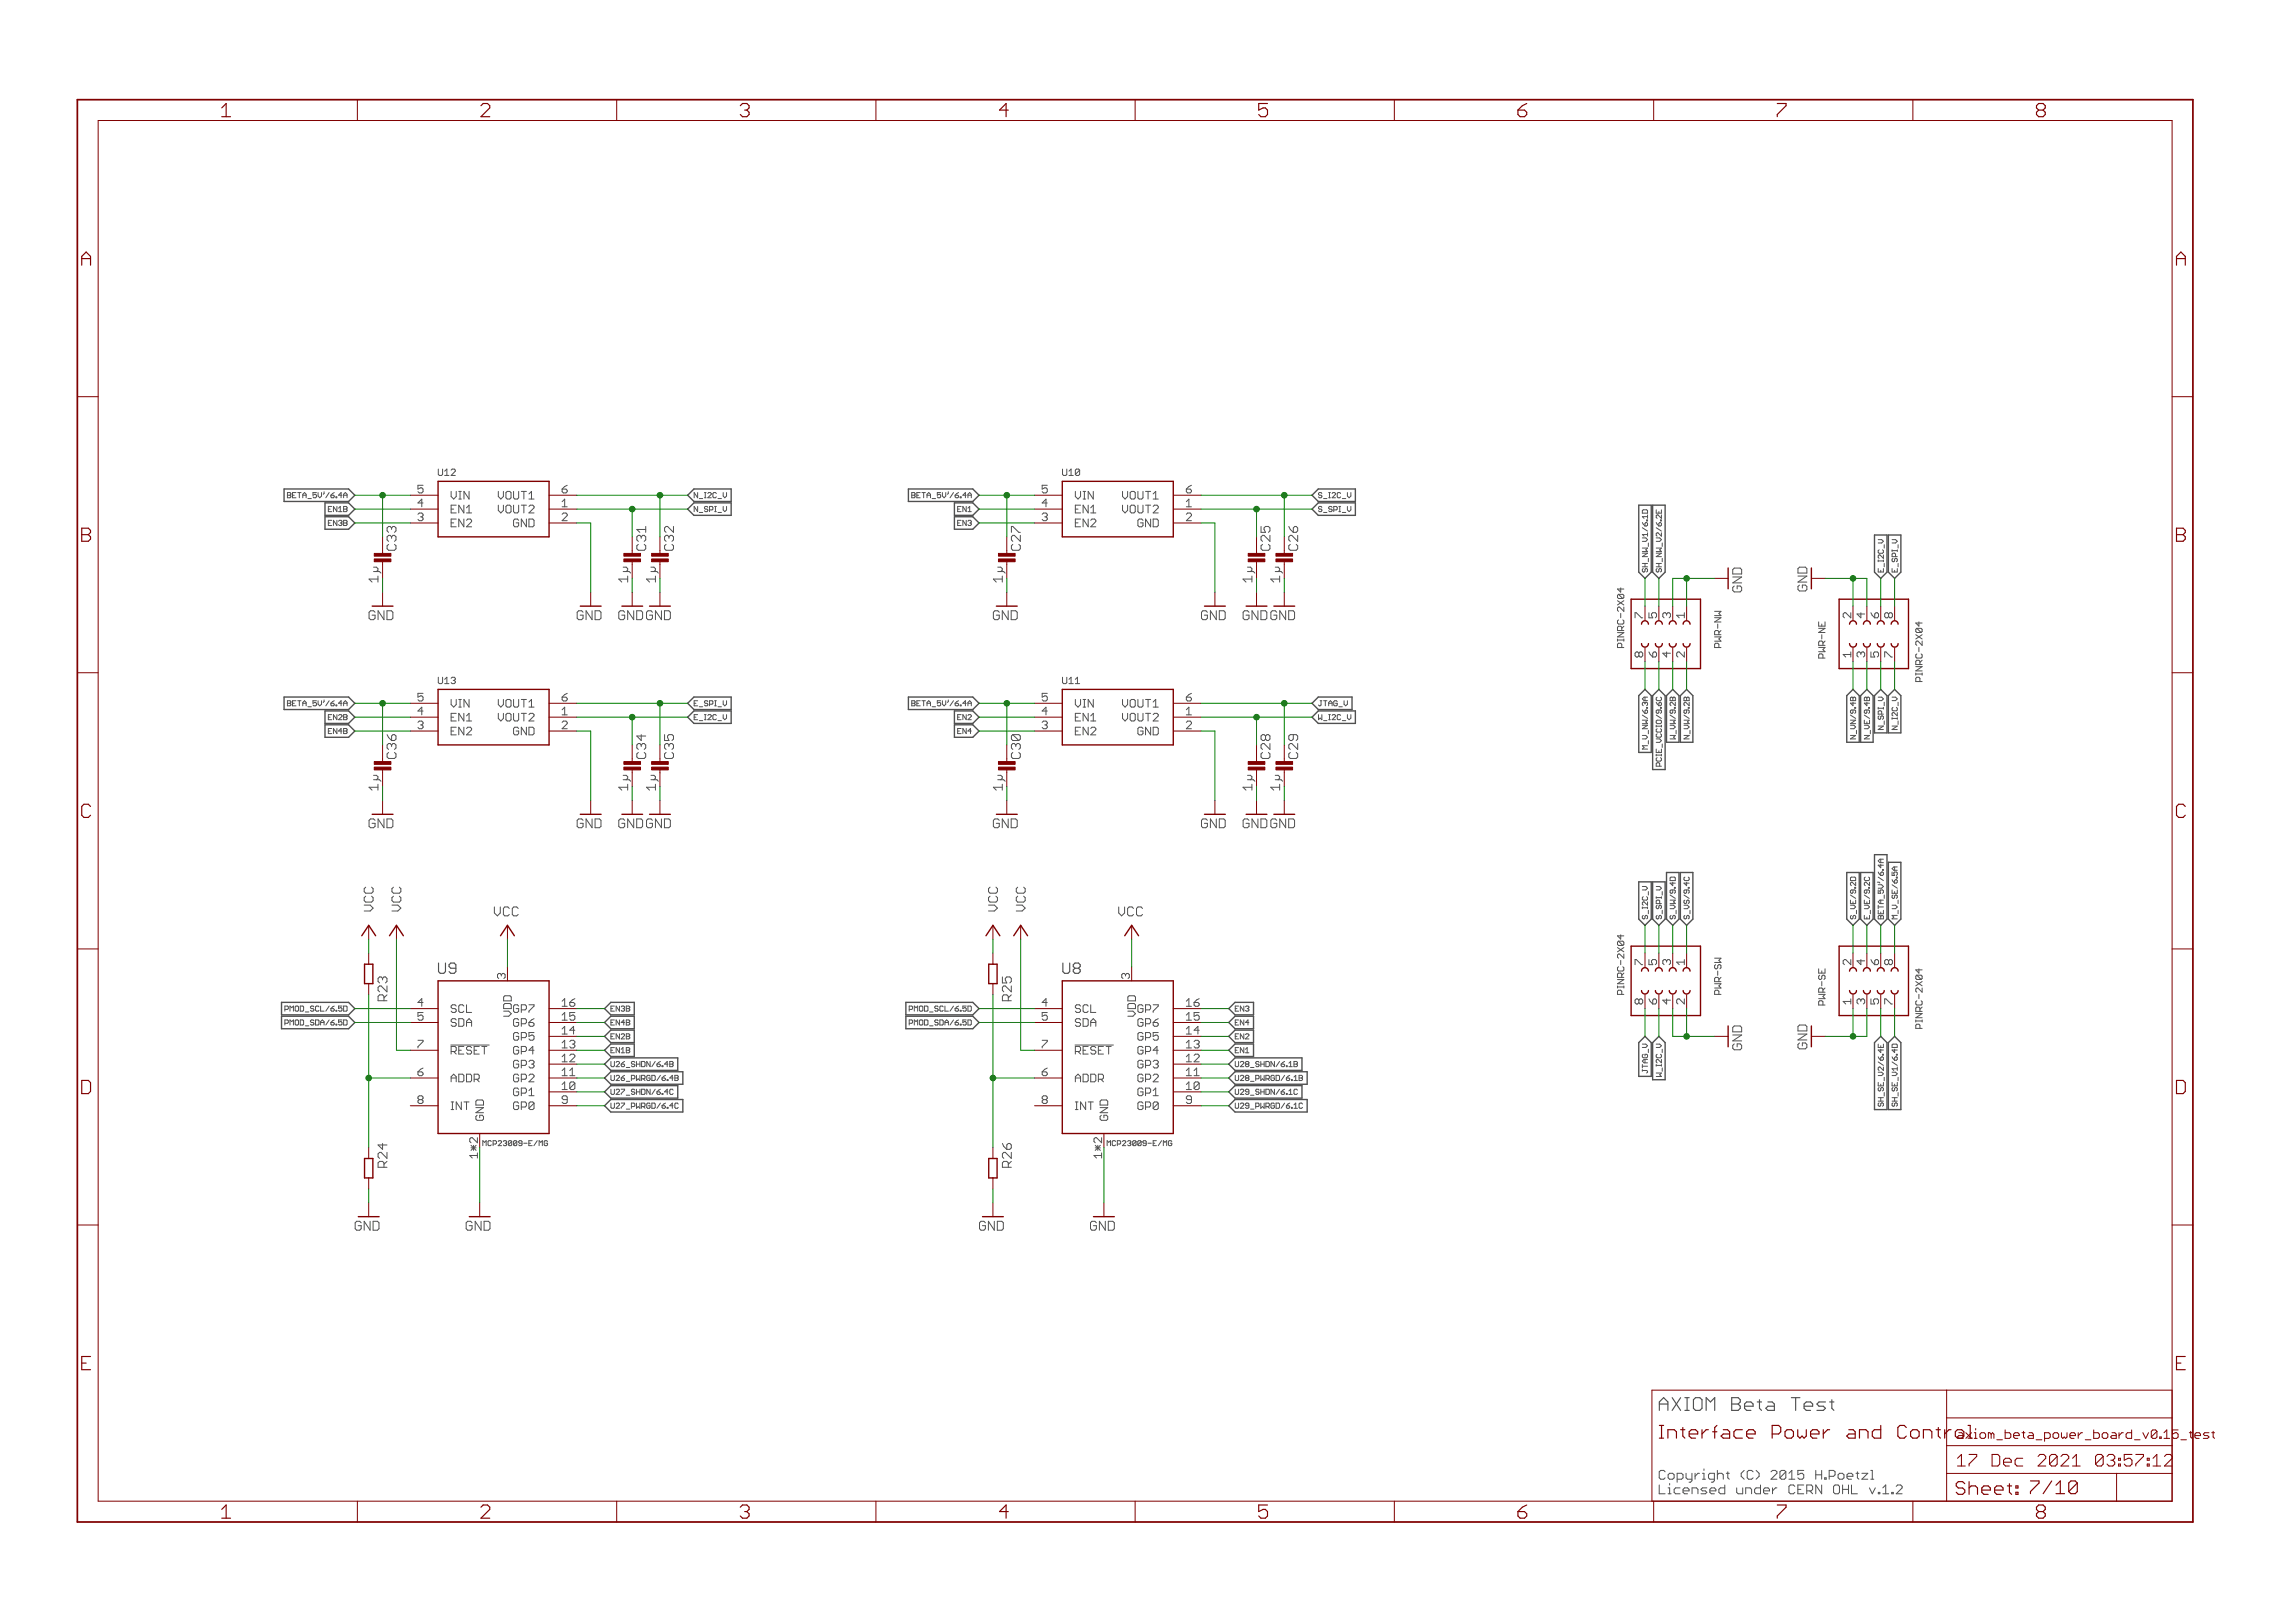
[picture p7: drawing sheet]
<svg xmlns="http://www.w3.org/2000/svg" width="420mm" height="297mm" viewBox="0 0 420 297" stroke-linecap="round" stroke-linejoin="round" font-family="sans-serif">
<defs><g id="words">
<g font-size="3.7" fill="#800000">
<text x="42" y="21.4">1</text>
<text x="89.5" y="21.4">2</text>
<text x="137" y="21.4">3</text>
<text x="184.4" y="21.4">4</text>
<text x="231.9" y="21.4">5</text>
<text x="279.3" y="21.4">6</text>
<text x="326.8" y="21.4">7</text>
<text x="374.3" y="21.4">8</text>
<text x="16.3" y="48.6">A</text>
<text x="399.8" y="48.6">A</text>
<text x="16.3" y="99.2">B</text>
<text x="399.8" y="99.2">B</text>
<text x="16.3" y="149.7">C</text>
<text x="399.8" y="149.7">C</text>
<text x="16.1" y="200.2">D</text>
<text x="399.6" y="200.2">D</text>
<text x="42" y="277.9">1</text>
<text x="89.5" y="277.9">2</text>
<text x="137" y="277.9">3</text>
<text x="184.4" y="277.9">4</text>
<text x="231.9" y="277.9">5</text>
<text x="279.3" y="277.9">6</text>
<text x="326.8" y="277.9">7</text>
<text x="374.3" y="277.9">8</text>
</g>
<text font-size="3.6" fill="#505050" x="305.2" y="258.2">AXIOM Beta Test</text>
<g font-size="3.6" fill="#800000">
<text x="305.2" y="263.3">Interface Power and Control</text>
<text x="359.5" y="273.6">Sheet: 7/10</text>
</g>
<g font-size="3.2" fill="#800000">
<text x="359.8" y="268.4">17 Dec 2021</text>
<text x="381.4" y="268.4">03:57:13</text>
</g>
<g font-size="2.9" fill="#505050">
<text x="81.7" y="178.2">U9</text>
<text x="196" y="178.2">U8</text>
</g>
<g font-size="2.5" fill="#505050">
<text x="74.1" y="100.8" transform="rotate(-90 74.1 100.8)">C33</text>
<text x="119.8" y="100.8" transform="rotate(-90 119.8 100.8)">C31</text>
<text x="124.9" y="100.8" transform="rotate(-90 124.9 100.8)">C32</text>
<text x="188.4" y="100.8" transform="rotate(-90 188.4 100.8)">C27</text>
<text x="234.1" y="100.8" transform="rotate(-90 234.1 100.8)">C25</text>
<text x="239.2" y="100.8" transform="rotate(-90 239.2 100.8)">C26</text>
<text x="332.4" y="105.3" transform="rotate(-90 332.4 105.3)">D</text>
<text x="69" y="113.5">GND</text>
<text x="107.1" y="113.5">GND</text>
<text x="183.3" y="113.5">GND</text>
<text x="221.4" y="113.5">GND</text>
<text x="320.4" y="108.4" transform="rotate(-90 320.4 108.4)">GND</text>
<text x="332.4" y="109" transform="rotate(-90 332.4 109)">GN</text>
<text x="74.1" y="138.9" transform="rotate(-90 74.1 138.9)">C36</text>
<text x="119.8" y="138.9" transform="rotate(-90 119.8 138.9)">C34</text>
<text x="124.9" y="138.9" transform="rotate(-90 124.9 138.9)">C35</text>
<text x="188.4" y="138.9" transform="rotate(-90 188.4 138.9)">C30</text>
<text x="234.1" y="138.9" transform="rotate(-90 234.1 138.9)">C28</text>
<text x="239.2" y="138.9" transform="rotate(-90 239.2 138.9)">C29</text>
<text x="69" y="151.6">GND</text>
<text x="107.1" y="151.6">GND</text>
<text x="183.3" y="151.6">GND</text>
<text x="221.4" y="151.6">GND</text>
<text x="69.9" y="166.8" transform="rotate(-90 69.9 166.8)">VCC</text>
<text x="75" y="166.8" transform="rotate(-90 75 166.8)">VCC</text>
<text x="91.8" y="167.7">VCC</text>
<text x="184.2" y="166.8" transform="rotate(-90 184.2 166.8)">VCC</text>
<text x="189.3" y="166.8" transform="rotate(-90 189.3 166.8)">VCC</text>
<text x="206.1" y="167.7">VCC</text>
<text x="72.4" y="183.2" transform="rotate(-90 72.4 183.2)">R23</text>
<text x="186.7" y="183.2" transform="rotate(-90 186.7 183.2)">R25</text>
<text x="332.4" y="189.1" transform="rotate(-90 332.4 189.1)">D</text>
<text x="320.4" y="192.2" transform="rotate(-90 320.4 192.2)">GND</text>
<text x="332.4" y="192.8" transform="rotate(-90 332.4 192.8)">GN</text>
<text x="72.4" y="213.7" transform="rotate(-90 72.4 213.7)">R24</text>
<text x="186.7" y="213.7" transform="rotate(-90 186.7 213.7)">R26</text>
<text x="66.5" y="225.2">GND</text>
<text x="86.8" y="225.2">GND</text>
<text x="180.7" y="225.2">GND</text>
<text x="201.1" y="225.2">GND</text>
<text x="305.2" y="270.8">Copyright (C) 2015 H.Poetzl</text>
<text x="305.2" y="273.5">Licensed under CERN OHL v.1.2</text>
</g>
<g font-size="2.5" fill="#800000">
<text x="70.8" y="106.5" transform="rotate(-90 70.8 106.5)">1µ</text>
<text x="116.5" y="106.5" transform="rotate(-90 116.5 106.5)">1µ</text>
<text x="121.6" y="106.5" transform="rotate(-90 121.6 106.5)">1µ</text>
<text x="185.1" y="106.5" transform="rotate(-90 185.1 106.5)">1µ</text>
<text x="230.8" y="106.5" transform="rotate(-90 230.8 106.5)">1µ</text>
<text x="235.9" y="106.5" transform="rotate(-90 235.9 106.5)">1µ</text>
<text x="114.7" y="113.5">GNDGND</text>
<text x="229" y="113.5">GNDGND</text>
<text x="70.8" y="144.6" transform="rotate(-90 70.8 144.6)">1µ</text>
<text x="116.5" y="144.6" transform="rotate(-90 116.5 144.6)">1µ</text>
<text x="121.6" y="144.6" transform="rotate(-90 121.6 144.6)">1µ</text>
<text x="185.1" y="144.6" transform="rotate(-90 185.1 144.6)">1µ</text>
<text x="230.8" y="144.6" transform="rotate(-90 230.8 144.6)">1µ</text>
<text x="235.9" y="144.6" transform="rotate(-90 235.9 144.6)">1µ</text>
<text x="114.7" y="151.6">GNDGND</text>
<text x="229" y="151.6">GNDGND</text>
</g>
<g font-size="2.3" fill="#800000">
<text x="359.8" y="263.3">axiom_beta_power_board_v0.15</text>
<text x="397.8" y="263.3">_test</text>
</g>
<g font-size="2.1" fill="#505050">
<text x="78" y="90.3">5</text>
<text x="84" y="91.4">VIN</text>
<text x="84" y="93.9">EN1</text>
<text x="92.3" y="91.4">VOUT1</text>
<text x="92.3" y="93.9">VOUT2</text>
<text x="104.4" y="90.3">6</text>
<text x="192.3" y="90.3">5</text>
<text x="198.3" y="91.4">VIN</text>
<text x="198.3" y="93.9">EN1</text>
<text x="206.6" y="91.4">VOUT1</text>
<text x="206.6" y="93.9">VOUT2</text>
<text x="218.6" y="90.3">6</text>
<text x="84" y="96.5">EN2</text>
<text x="94.8" y="96.5">GND</text>
<text x="198.3" y="96.5">EN2</text>
<text x="209.1" y="96.5">GND</text>
<text x="302.3" y="113.1" transform="rotate(-90 302.3 113.1)">7</text>
<text x="304.8" y="113.1" transform="rotate(-90 304.8 113.1)">5</text>
<text x="307.4" y="113.1" transform="rotate(-90 307.4 113.1)">3</text>
<text x="309.9" y="113.1" transform="rotate(-90 309.9 113.1)">1</text>
<text x="340.4" y="113.1" transform="rotate(-90 340.4 113.1)">2</text>
<text x="342.9" y="113.1" transform="rotate(-90 342.9 113.1)">4</text>
<text x="345.5" y="113.1" transform="rotate(-90 345.5 113.1)">6</text>
<text x="348" y="113.1" transform="rotate(-90 348 113.1)">8</text>
<text x="302.3" y="120.3" transform="rotate(-90 302.3 120.3)">8</text>
<text x="304.8" y="120.3" transform="rotate(-90 304.8 120.3)">6</text>
<text x="307.4" y="120.3" transform="rotate(-90 307.4 120.3)">4</text>
<text x="309.9" y="120.3" transform="rotate(-90 309.9 120.3)">2</text>
<text x="340.4" y="120.3" transform="rotate(-90 340.4 120.3)">1</text>
<text x="342.9" y="120.3" transform="rotate(-90 342.9 120.3)">3</text>
<text x="345.5" y="120.3" transform="rotate(-90 345.5 120.3)">5</text>
<text x="348" y="120.3" transform="rotate(-90 348 120.3)">7</text>
<text x="78" y="128.4">5</text>
<text x="84" y="129.5">VIN</text>
<text x="92.3" y="129.5">VOUT1</text>
<text x="104.4" y="128.4">6</text>
<text x="192.3" y="128.4">5</text>
<text x="198.3" y="129.5">VIN</text>
<text x="206.6" y="129.5">VOUT1</text>
<text x="218.6" y="128.4">6</text>
<text x="78" y="133.4">3</text>
<text x="84" y="132">EN1</text>
<text x="84" y="134.6">EN2</text>
<text x="92.3" y="132">VOUT2</text>
<text x="94.8" y="134.6">GND</text>
<text x="192.3" y="133.4">3</text>
<text x="198.3" y="132">EN1</text>
<text x="198.3" y="134.6">EN2</text>
<text x="206.6" y="132">VOUT2</text>
<text x="209.1" y="134.6">GND</text>
<text x="94" y="179.2" transform="rotate(-90 94 179.2)">3</text>
<text x="208.3" y="179.2" transform="rotate(-90 208.3 179.2)">3</text>
<text x="302.3" y="176.6" transform="rotate(-90 302.3 176.6)">7</text>
<text x="304.8" y="176.6" transform="rotate(-90 304.8 176.6)">5</text>
<text x="307.4" y="176.6" transform="rotate(-90 307.4 176.6)">3</text>
<text x="309.9" y="176.6" transform="rotate(-90 309.9 176.6)">1</text>
<text x="340.4" y="176.6" transform="rotate(-90 340.4 176.6)">2</text>
<text x="342.9" y="176.6" transform="rotate(-90 342.9 176.6)">4</text>
<text x="345.5" y="176.6" transform="rotate(-90 345.5 176.6)">6</text>
<text x="348" y="176.6" transform="rotate(-90 348 176.6)">8</text>
<text x="84" y="185.4">SCL</text>
<text x="95.4" y="185.4">GP7</text>
<text x="104.4" y="184.2">16</text>
<text x="198.3" y="185.4">SCL</text>
<text x="209.7" y="185.4">GP7</text>
<text x="218.6" y="184.2">16</text>
<text x="302.3" y="183.8" transform="rotate(-90 302.3 183.8)">8</text>
<text x="304.8" y="183.8" transform="rotate(-90 304.8 183.8)">6</text>
<text x="307.4" y="183.8" transform="rotate(-90 307.4 183.8)">4</text>
<text x="309.9" y="183.8" transform="rotate(-90 309.9 183.8)">2</text>
<text x="340.4" y="183.8" transform="rotate(-90 340.4 183.8)">1</text>
<text x="342.9" y="183.8" transform="rotate(-90 342.9 183.8)">3</text>
<text x="345.5" y="183.8" transform="rotate(-90 345.5 183.8)">5</text>
<text x="348" y="183.8" transform="rotate(-90 348 183.8)">7</text>
<text x="84" y="187.9">SDA</text>
<text x="95.2" y="186.6" transform="rotate(-90 95.2 186.6)">VDD</text>
<text x="95.4" y="190.4">GP5</text>
<text x="95.4" y="187.9">GP6</text>
<text x="104.4" y="191.9">13</text>
<text x="104.4" y="189.3">14</text>
<text x="104.4" y="186.8">15</text>
<text x="198.3" y="187.9">SDA</text>
<text x="209.4" y="186.6" transform="rotate(-90 209.4 186.6)">VDD</text>
<text x="209.7" y="190.4">GP5</text>
<text x="209.7" y="187.9">GP6</text>
<text x="218.6" y="191.9">13</text>
<text x="218.6" y="189.3">14</text>
<text x="218.6" y="186.8">15</text>
<text x="84" y="193">RESET</text>
<text x="95.4" y="195.5">GP3</text>
<text x="95.4" y="193">GP4</text>
<text x="104.4" y="196.9">11</text>
<text x="104.4" y="194.4">12</text>
<text x="198.3" y="193">RESET</text>
<text x="209.7" y="195.5">GP3</text>
<text x="209.7" y="193">GP4</text>
<text x="218.6" y="196.9">11</text>
<text x="218.6" y="194.4">12</text>
<text x="84" y="198">ADDR</text>
<text x="84" y="203.1">INT</text>
<text x="95.4" y="203.1">GP0</text>
<text x="95.4" y="200.6">GP1</text>
<text x="95.4" y="198">GP2</text>
<text x="104.4" y="199.5">10</text>
<text x="198.3" y="198">ADDR</text>
<text x="198.3" y="203.1">INT</text>
<text x="209.7" y="203.1">GP0</text>
<text x="209.7" y="200.6">GP1</text>
<text x="209.7" y="198">GP2</text>
<text x="218.6" y="199.5">10</text>
<text x="90.1" y="205.1" transform="rotate(-90 90.1 205.1)">GND</text>
<text x="204.4" y="205.1" transform="rotate(-90 204.4 205.1)">GND</text>
</g>
<g font-size="2.1" fill="#800000">
<text x="89" y="211.6" transform="rotate(-90 89 211.6)">1*2</text>
<text x="203.2" y="211.6" transform="rotate(-90 203.2 211.6)">1*2</text>
</g>
<g font-size="1.8" fill="#505050">
<text x="81.7" y="87.1">U12</text>
<text x="196" y="87.1">U10</text>
<text x="298.8" y="118.6" transform="rotate(-90 298.8 118.6)">PINRC-2X04</text>
<text x="316.6" y="118.6" transform="rotate(-90 316.6 118.6)">PWR-NW</text>
<text x="81.7" y="125.2">U13</text>
<text x="196" y="125.2">U11</text>
<text x="335.7" y="120.6" transform="rotate(-90 335.7 120.6)">PWR-NE</text>
<text x="353.4" y="124.1" transform="rotate(-90 353.4 124.1)">PINRC-2X04</text>
<text x="298.8" y="182.1" transform="rotate(-90 298.8 182.1)">PINRC-2X04</text>
<text x="316.6" y="182.1" transform="rotate(-90 316.6 182.1)">PWR-SW</text>
<text x="335.7" y="183.9" transform="rotate(-90 335.7 183.9)">PWR-SE</text>
<text x="353.4" y="187.6" transform="rotate(-90 353.4 187.6)">PINRC-2X04</text>
</g>
<g font-size="1.4" fill="#505050">
<text x="54.9" y="91.1">BETA_5V'/6.4A</text>
<text x="61.5" y="93.7">EN1B</text>
<text x="128.6" y="93.7">N_SPI_V</text>
<text x="128.6" y="91.1">N_I2C_V</text>
<text x="169.2" y="91.1">BETA_5V'/6.4A</text>
<text x="176.7" y="93.7">EN1</text>
<text x="242.8" y="93.7">S_SPI_V</text>
<text x="242.8" y="91.1">S_I2C_V</text>
<text x="61.5" y="96.2">EN3B</text>
<text x="176.7" y="96.2">EN3</text>
<text x="303.2" y="104.7" transform="rotate(-90 303.2 104.7)">SH_NW_V1/6.1D</text>
<text x="305.7" y="104.7" transform="rotate(-90 305.7 104.7)">SH_NW_V2/6.2E</text>
<text x="346.3" y="104.7" transform="rotate(-90 346.3 104.7)">E_I2C_V</text>
<text x="348.9" y="104.7" transform="rotate(-90 348.9 104.7)">E_SPI_V</text>
<text x="54.9" y="129.2">BETA_5V'/6.4A</text>
<text x="61.5" y="131.8">EN2B</text>
<text x="128.6" y="129.2">E_SPI_V</text>
<text x="128.6" y="131.8">E_I2C_V</text>
<text x="169.2" y="129.2">BETA_5V'/6.4A</text>
<text x="176.7" y="131.8">EN2</text>
<text x="242.8" y="131.8">W_I2C_V</text>
<text x="242.8" y="129.2">JTAG_V</text>
<text x="61.5" y="134.3">EN4B</text>
<text x="176.7" y="134.3">EN4</text>
<text x="303.2" y="137.1" transform="rotate(-90 303.2 137.1)">M_V_NW/6.3A</text>
<text x="305.7" y="135.6" transform="rotate(-90 305.7 135.6)">VCCIO/9.6C</text>
<text x="308.2" y="135.5" transform="rotate(-90 308.2 135.5)">W_VW/9.2B</text>
<text x="341.3" y="134.9" transform="rotate(-90 341.3 134.9)">N_VN/9.4B</text>
<text x="343.8" y="134.7" transform="rotate(-90 343.8 134.7)">N_VE/9.4B</text>
<text x="346.3" y="133" transform="rotate(-90 346.3 133)">N_SPI_V</text>
<text x="348.9" y="133.1" transform="rotate(-90 348.9 133.1)">N_I2C_V</text>
<text x="305.7" y="139.5" transform="rotate(-90 305.7 139.5)">PCIE_</text>
<text x="303.2" y="168.2" transform="rotate(-90 303.2 168.2)">S_I2C_V</text>
<text x="305.7" y="168.2" transform="rotate(-90 305.7 168.2)">S_SPI_V</text>
<text x="308.2" y="168.2" transform="rotate(-90 308.2 168.2)">S_VW/9.4D</text>
<text x="310.8" y="168.2" transform="rotate(-90 310.8 168.2)">S_VS/9.4C</text>
<text x="341.3" y="168.2" transform="rotate(-90 341.3 168.2)">S_VE/9.2D</text>
<text x="343.8" y="168.2" transform="rotate(-90 343.8 168.2)">E_VE/9.2C</text>
<text x="346.3" y="168.2" transform="rotate(-90 346.3 168.2)">BETA_5V'/6.4A</text>
<text x="348.9" y="168.2" transform="rotate(-90 348.9 168.2)">M_V_SE/6.5A</text>
<text x="53.8" y="185.1">PMOD_SCL/6.5D</text>
<text x="113.3" y="185.1">EN3</text>
<text x="168" y="185.1">PMOD_SCL/6.5D</text>
<text x="227.6" y="185.1">EN</text>
<text x="53.5" y="187.6">PMOD_SDA/6.5D</text>
<text x="113.3" y="187.6">EN4</text>
<text x="113.3" y="190.2">EN2</text>
<text x="167.7" y="187.6">PMOD_SDA/6.5D</text>
<text x="227.6" y="187.6">EN</text>
<text x="227.6" y="190.2">EN</text>
<text x="113.3" y="192.7">EN1</text>
<text x="113.3" y="197.8">U26_PWRGD/6.4</text>
<text x="113.3" y="195.3">U26_SHDN/6.4B</text>
<text x="227.6" y="192.7">EN</text>
<text x="227.6" y="197.8">U28_PWRGD/6.1</text>
<text x="227.6" y="195.3">U28_SHDN/6.1B</text>
<text x="303.2" y="195.9" transform="rotate(-90 303.2 195.9)">JTAG_V</text>
<text x="305.7" y="197" transform="rotate(-90 305.7 197)">W_I2C_V</text>
<text x="113.3" y="202.9">U27_PWRGD/6.4</text>
<text x="113.3" y="200.3">U27_SHDN/6.4C</text>
<text x="227.6" y="202.9">U29_PWRGD/6.1</text>
<text x="227.6" y="200.3">U29_SHDN/6.1C</text>
<text x="346.3" y="201.5" transform="rotate(-90 346.3 201.5)">SH_SE_V2/6.4E</text>
<text x="348.9" y="201.8" transform="rotate(-90 348.9 201.8)">SH_SE_V1/6.4D</text>
<text x="90.2" y="209.7">MCP23009-E/MG</text>
<text x="204.5" y="209.7">MCP23009-E/MG</text>
</g>
</g></defs>
<path d="M80.3 176.3v1.5l.3 .3h.6M194.6 176.3v1.5l.3 .3h.6M303.8 257h1.6M304.6 255.8l-.8 .8v1.5" fill="none" stroke="#505050" stroke-width=".21"/>
<g fill="none" stroke="#505050" stroke-width=".18">
<path d="M52.6 90.1h.5l.2 .2-.2 .3 .2 .3-.2 .2h-.5zM52.6 90.6h.5M53.6 90.6h.3M54.2 90.1h-.6v1h.6M54.5 90.1h.6M60.1 93.2h.3M60.1 95.7h.3M60.7 95.2h-.6v1h.6M60.7 92.7h-.6v.9h.6M61 93.6v-.9l.7 .9M61 96.2v-1l.7 1M71.1 99.6l-.2 .3v.5l.2 .3h1.1"/>
<path d="M71.4 98h-.3l-.2 .3v.5l.2 .3M71.4 96.4h-.3l-.2 .2v.6l.2 .2M76.5 94.1l.3-.2h.4l.2 .2v.3l-.2 .2M76.5 90l.3 .2h.4l.2-.2M77 94.6h.2M77.2 94.6l.2 .2v.3l-.2 .2h-.4l-.3-.2M77.4 92.1h-.9l.7-.7v1.4M77.4 88.8h-.9v.7l.5-.2h.2l.2 .2M80.2 85.9v.9l.2 .2h.4l.2-.2v-.9M82.6 89.9v1l.5 .4 .4-.4M82.6 93.2h.5M82.6 95.7h.5"/>
<path d="M83.5 92.5h-.9v1.4h.9M83.5 95h-.9v1.4h.9M91.2 89.9v1l.5 .4M91.2 92.5v.9l.5 .5M94.3 95l-.3 .2v1l.3 .2M102.9 94.1l.2-.2h.5l.2 .2v.3l-.9 .9h.9M102.9 89.5v.5l.2 .2h.5l.2-.2M102.9 91.8l.5-.4v1.4M102.9 89.5h.7l.2 .2M102.9 92.8h.9M103.8 88.8l-.4 .2-.5 .5M116.9 99.6l-.3 .3v.5l.3 .3h1"/>
<path d="M117.1 98h-.2l-.3 .3v.5l.3 .3M118.2 96.9h-1.6l.5 .5M121.9 99.6l-.2 .3v.5l.2 .3h1.1M122.2 98h-.3l-.2 .3v.5l.2 .3M122.2 96.4h-.3l-.2 .2v.6l.2 .2M127.7 90.1v1l-.6-1v1M127.7 92.7v.9l-.6-.9v.9M128 93.8h.7M128 91.2h.7M166.9 90.1h.5l.1 .2-.1 .3 .1 .3-.1 .2h-.5zM166.9 90.6h.5M167.9 90.6h.3"/>
<path d="M168.5 90.1h-.6v1h.6M168.8 90.1h.6M175.3 93.2h.3M175.3 95.7h.3M176 95.2h-.7v1h.7M176 92.7h-.7v.9h.7M176.3 93.6v-.9l.6 .9M176.3 96.2v-1l.6 1M185.2 97.4v-1h.2l1.1 1M185.4 99.6l-.2 .3v.5l.2 .3h1.1M185.7 98h-.3l-.2 .3v.5l.2 .3M190.8 90l.2 .2h.5l.2-.2"/>
<path d="M190.8 94.1l.2-.2h.5l.2 .2v.3l-.2 .2M191.3 94.6h.2M191.5 94.6l.2 .2v.3l-.2 .2h-.5l-.2-.2M191.7 88.8h-.9v.7l.5-.2h.2l.2 .2M191.7 92.1h-.9l.7-.7v1.4M194.5 85.9v.9l.2 .2h.4l.2-.2v-.9M196.9 89.9v1l.5 .4 .4-.4M196.9 93.2h.5M196.9 95.7h.5M197.8 92.5h-.9v1.4h.9M197.8 95h-.9v1.4h.9M205.5 89.9v1l.5 .4"/>
<path d="M205.5 92.5v.9l.5 .5M208.6 95l-.3 .2v1l.3 .2M217.2 89.5v.5l.2 .2h.5l.2-.2M217.2 94.1l.2-.2h.5l.2 .2v.3l-.9 .9h.9M217.2 89.5h.7l.2 .2M217.2 92.8h.9M217.2 91.8l.5-.4v1.4M218.1 88.8l-.4 .2-.5 .5M230.9 96.4v1h.8M231.1 99.6l-.2 .3v.5l.2 .3h1.1M231.4 98h-.3l-.2 .3v.5l.2 .3M235.9 96.4l.3 .5 .6 .5"/>
<path d="M236.2 99.6l-.3 .3v.5l.3 .3h1.1M236.5 98h-.3l-.3 .3v.5l.3 .3M242 92.9l-.1-.2h-.4l-.1 .3 .1 .2h.4l.1 .3-.1 .1h-.4l-.1-.1M242 90.3l-.1-.2h-.4l-.1 .4 .1 .1h.4l.1 .3-.1 .2h-.4l-.1-.2M242.3 93.8h.6M242.3 91.2h.6M300.7 98.4h.6l.3 .4-.3 .3h-.6M300.7 96.6l.9 .6M300.7 95.6l.5 .7M301.6 93.5l-.1-.2h-.7l-.1 .2v.4h.9M301.6 95.8l-.3-.2-.1 .2v.5M301.6 95.2h-.1v.1h.1"/>
<path d="M301.6 97.8h-.9l.3 .3M301.6 96.1l-.4 .2M301.6 94.6h-.9l.3 .3M303.2 93.9h1M303.2 96.6l1 .6M303.5 97.5l.7 .6M303.5 94.2l.7 .7M303.8 98.4l.4 .4-.4 .3M303.8 95.6l.4 .2M304.2 96.1l-.5 .2M304.2 95.2h-.2v.1h.2M343.9 98.8h.6l.3 .3-.3 .3h-.6"/>
<path d="M347 98.8l.3 .3-.3 .3M68.1 112.6h.6M68.4 111.8h-.6l-.2 .3v1l.2 .3h.6M69.2 106h-1.6l.5 .5M106.2 112.6h.5M106.5 111.8h-.6l-.2 .3v1l.2 .3h.6M113.3 113.1l.3 .3h.5M113.8 112.6h.6M114.1 111.8h-.5l-.3 .3M114.9 106h-1.6l.5 .5M120 106h-1.6l.5 .5M182.4 112.6h.5"/>
<path d="M182.7 111.8h-.6l-.2 .3v1l.2 .3h.6M183.5 106h-1.6l.5 .5M220.5 112.6h.5M220.8 111.8h-.6l-.2 .3v1l.2 .3h.6M227.6 113.1l.2 .3h.6M228.1 112.6h.6M228.4 111.8h-.6l-.2 .3M229.2 106h-1.6l.5 .5M234.3 106h-1.7l.6 .5M296.1 109l.2-.2 .8 .7h-.8l-.2-.2zM296.1 116.9v.4M296.1 115.8h1.2l-1.2 .8h1.2"/>
<path d="M296.1 117.1h1.2M296.1 109.9l1.2 .8M296.3 111.9l-.2-.2v-.4l.2-.2h.2l.8 .8M296.3 113.5l-.2 .1v.4l.2 .2h.8M296.3 108.8h.8M296.7 107.6v.8l-.6-.6h1.2M296.7 112.3v.8M296.9 117.9l-.2-.2h-.4l-.2 .2v.6h1.2M296.9 114.8l-.2-.2h-.4l-.2 .2v.6h1.2M297.3 109.9l-1.2 .8M299.3 112.1h.3l.9 1M300 119.5l-.2-.2h-.2l-.3 .2v.5l.3 .2h.2l.2-.2"/>
<path d="M300.7 100.3h.9l-.3 .3 .3 .3h-.9M300.7 101.2h.9l-.9 .7h.9M300.7 103.7h.9M300.7 103.1h.9M300.8 104.1l-.1 .1v.3l.1 .2 .4-.2v-.3l.1-.1 .3 .1M301.2 103.1v.6M301.6 104.5l-.1 .2M303.2 101.2h1l-1 .7h1M303.2 103.7h1M303.2 103.1h1M303.2 100.3h1l-.4 .3 .4 .3h-1M303.8 104.1l.4 .1"/>
<path d="M304.2 104.5l-.2 .2M304.4 119.5h1.4M307 112.6h1.4M307.4 119.3l1 .9M313.9 117.3h1.2M313.9 116.6h1.2M313.9 113.1h1.2l-1.2 .7h1.2M313.9 112.7h1.2M313.9 111.9h1.2M314.5 114.2v.8M314.7 117.9l-.2-.2h-.4l-.2 .2v.6h1.2M314.7 115.6l-.2-.2h-.4l-.2 .2v.6h1.2"/>
<path d="M317.2 105.6h1.7l-1.7 1.1h1.7M317.5 107.3l-.3 .2v.6l.3 .2h1.1M318.6 104h-1.1l-.3 .2v.9h1.7M329.2 105.4h1.6l-1.6 1.1h1.6M329.4 107.1l-.2 .2v.6l.2 .3h1.1M330.5 103.8h-1.1l-.2 .3v.8h1.6M333 113.8v.8h1.1M333 119.3h1.1M333 118.5h1.1M333 115h1.1l-1.1 .8h1.1M333.5 114.2v.4M333.5 116.2v.7"/>
<path d="M333.7 119.9l-.2-.2h-.4l-.1 .2v.5h1.1M333.7 117.5l-.2-.2h-.4l-.1 .2v.6h1.1M337.7 113.1l-.3-.3v-.4l.3-.3h.2l.9 1M338.8 119.8h-1.4l.5 .4M340 112.4h1.4M343.9 104.1v.6h.9M343.9 102.5v.3M343.9 102.7h.9M344 100.6l-.1 .2v.3l.1 .2h.6l.2-.2M344 102.2l-.1-.2v-.3l.1-.1h.2l.6 .6M344.3 104.4v.3M344.6 100.6l.2 .2"/>
<path d="M346.4 104.7h.9M346.4 101.9h.9M346.4 100.8h.9M347 102.2l.3 .1M347.3 102.7l-.1 .1M350.7 115.2l.2-.2 .8 .8h-.8l-.2-.2zM350.7 116.2l1.2 .7M350.9 119.7l-.2 .2v.3l.2 .2h.8M350.9 118.1l-.2-.2v-.4l.2-.2h.2l.8 .8M350.9 115h.8M351.3 113.8v.8l-.6-.6h1.2M351.3 118.5v.8"/>
<path d="M351.9 116.2l-1.2 .7M52.6 128.2h.5l.2 .2-.2 .3 .2 .3-.2 .2h-.5zM52.6 128.7h.5M53.6 128.7h.3M54.2 128.2h-.6v1h.6M54.5 128.2h.6M60.1 131.3h.3M60.1 133.8h.3M60.7 130.8h-.6v.9h.6M60.7 133.3h-.6v1h.6M61 131.7v-.9l.7 .9M61 134.3v-1l.7 1"/>
<path d="M70.9 134.5l.2 .5 .6 .5M71.1 137.7l-.2 .3v.5l.2 .3h1.1M71.4 136.1h-.3l-.2 .3v.5l.2 .3M76.5 128.1l.3 .2h.4l.2-.2M76.5 132.2l.3-.2h.4l.2 .2M76.5 133.1l.3 .3h.4l.2-.3M77 132.7h.2M77.2 132.7l.2 .2M77.4 130.1h-.9l.7-.7v1.4M77.4 126.9h-.9v.7l.5-.2h.2l.2 .2M77.4 132.4l-.2 .3M80.2 124v.9l.2 .2h.4l.2-.2v-.9"/>
<path d="M82.6 128v.9l.5 .5 .4-.5M82.6 131.3h.5M82.6 133.8h.5M83.5 130.6h-.9v1.4h.9M83.5 133.1h-.9v1.4h.9M91.2 128v.9l.5 .5M91.2 130.6v.9l.5 .5M94.3 133.1l-.3 .2v1l.3 .2M102.9 132.2l.2-.2h.5l.2 .2v.2l-.9 1h.9M102.9 127.6v.5l.2 .2h.5l.2-.2M102.9 129.9l.5-.5v1.4M102.9 127.6h.7l.2 .2"/>
<path d="M102.9 130.8h.9M103.8 126.9l-.4 .2-.5 .5M116.9 137.7l-.3 .3v.5l.3 .3h1M117.1 136.1h-.2l-.3 .3v.5l.3 .3M118.2 134.7h-1.6l.8 .8M121.7 134.5v1h.8M121.9 137.7l-.2 .3v.5l.2 .3h1.1M122.2 136.1h-.3l-.2 .3v.5l.2 .3M127.1 131.3h.3M127.1 128.7h.3M127.7 130.8h-.6v.9h.6M127.7 128.2h-.6v1h.6"/>
<path d="M128 131.9h.7M128 129.3h.7M166.9 128.2h.5l.1 .2-.1 .3 .1 .3-.1 .2h-.5zM166.9 128.7h.5M167.9 128.7h.3M168.5 128.2h-.6v1h.6M168.8 128.2h.6M175.3 131.3h.3M175.3 133.8h.3M176 133.3h-.7v1h.7M176 130.8h-.7v.9h.7M176.3 131.7v-.9l.6 .9"/>
<path d="M176.3 134.3v-1l.6 1M185.2 134.7l.2-.2 1.1 1h-1.1l-.2-.2zM185.4 137.7l-.2 .3v.5l.2 .3h1.1M185.4 134.5h1.1M185.7 136.1h-.3l-.2 .3v.5l.2 .3M190.8 128.1l.2 .2h.5l.2-.2M190.8 132.2l.2-.2h.5l.2 .2M190.8 133.1l.2 .3h.5l.2-.3M191.3 132.7h.2M191.5 132.7l.2 .2M191.7 126.9h-.9v.7l.5-.2h.2l.2 .2M191.7 130.1h-.9l.7-.7v1.4"/>
<path d="M191.7 132.4l-.2 .3M194.5 124v.9l.2 .2h.4l.2-.2v-.9M196.9 131.3h.5M196.9 133.8h.5M196.9 128v.9l.5 .5 .4-.5M197.8 130.6h-.9v1.4h.9M197.8 133.1h-.9v1.4h.9M205.5 128v.9l.5 .5M205.5 130.6v.9l.5 .5M208.6 133.1l-.3 .2v1l.3 .2M217.2 127.6v.5l.2 .2h.5l.2-.2M217.2 132.2l.2-.2h.5l.2 .2v.2l-.9 1h.9"/>
<path d="M217.2 127.6h.7l.2 .2M217.2 130.8h.9M217.2 129.9l.5-.5v1.4M218.1 126.9l-.4 .2-.5 .5M231.1 137.7l-.2 .3v.5l.2 .3h1.1M231.4 136.1h-.3l-.2 .3v.5l.2 .3M231.4 134.5h-.3l-.2 .2v.6l.2 .2h.3M236.2 137.7l-.3 .3v.5l.3 .3h1.1M236.5 136.1h-.3l-.3 .3v.5l.3 .3M237.3 134.5h-1.1l-.3 .2v.6l.3 .2h.3M241.4 130.8v.9l.3-.3 .3 .3v-.9M241.7 128.2h.3"/>
<path d="M241.9 128.2v.8l-.2 .2-.3-.2M242.3 131.9h.6M300.7 132.7h.9l-.9 .7h.9M300.7 134.6h.6l.3 .3-.3 .3h-.6M300.7 131.8h.9l-.3 .3 .3 .3h-.9M300.7 130.9l.9 .6M300.7 129.9l.5 .7M301.2 128.7l-.2-.2-.3 .2v.3l.1 .2M301.2 127.6v.6M301.2 128.7v.1M301.2 128.7l.1-.2 .3 .2M301.6 130.4l-.4 .2"/>
<path d="M301.6 127.6h-.6l-.3 .3 .3 .3h.6M301.6 130.1l-.1-.2-.3 .2v.5M301.6 129.5h-.1v.1h.1M301.6 136.5h-.9l.3 .3-.3 .3h.9M301.6 129l-.1 .2M303.2 137.1v.6h1M303.2 138v.3M303.2 138.2h1M303.2 132.9h1M303.2 130.9l1 .6M303.4 129.9h.6l.2 .2M303.4 131.8h.6l.2 .2"/>
<path d="M303.4 138.7l-.2 .1v.3l.2 .2h.6l.2-.2M303.7 137.4v.3M303.8 128.5l.4 .2M303.8 135.2l.4 .4-.4 .3M304 138.7l.2 .1M304 134.3l.2 .2M304 133.4l.2 .1M304 127.6l.2 .1M304.2 128.1l-.2 .1h-.6M304.2 129l-.2 .2h-.3M304.2 132.3l-.2 .1h-.6M304.2 129.5h-.2v.1h.2"/>
<path d="M304.2 134.8l-.2 .1h-.6M304.2 133.8l-.2 .2h-.6M304.2 130.4l-.2 .2M305.8 132.7h.6l.3 .4-.3 .3h-.6M305.8 128.2h.9M305.8 134.6h.9l-.3 .3 .3 .3h-.9M305.8 131.8h.9l-.3 .3 .3 .3h-.9M305.8 130.9l.9 .6M305.9 129.9h.6l.2 .2M306.1 128.5l.6 .7M306.2 127.7l.2-.1 .3 .1M306.7 129.5h-.2v.1h.2"/>
<path d="M306.7 130.4l-.2 .2M308.3 134.6h.9l-.9 .6h.9M308.3 131.8h.9l-.3 .3 .3 .3h-.9M308.3 130.9l.9 .6M308.5 129.9h.6l.1 .2v.3l-.1 .2M308.6 128.5l.6 .7v-.7M308.9 127.6l.3 .1v.5h-.9M308.9 132.7l.3 .4-.3 .3M309.1 129.5h.1v.1h-.1zM309.4 133.7v.6M338.8 132.7h.6l.3 .4-.3 .3h-.6M338.8 134.6h.9l-.9 .6h.9"/>
<path d="M338.8 131.8h.9l-.9 .6h.9M338.8 130.9l.9 .6M339.2 129.9v.5l-.3 .2-.1-.2v-.3l.1-.2h.7l.1 .2M339.2 127.7l-.1-.1-.3 .1v.5h.9M339.2 127.7l.2-.1 .3 .1M339.2 128.5v.7l-.4-.5h.9M339.2 127.7v.5M339.7 129.5h-.1v.1h.1M339.7 130.4l-.1 .2M341.3 128.2h1M341.3 128.7h1M341.3 134.6h1l-1 .6h1"/>
<path d="M341.3 132.4h1M341.3 130.9l1 .6M341.5 129.9h.6l.2 .2M341.9 132.7l.4 .4-.4 .3M341.9 127.6l.4 .1M342.3 130.4l-.2 .2M342.3 129.5h-.2v.1h.2M343.9 132.9h.9l-.9 .6h.9M343.9 129.6h.9M343.9 130.7h.9M344.5 131l.3 .2M344.5 127.6l.3 .3-.3 .3"/>
<path d="M344.8 131.5l-.2 .2M346.4 132.9h.9l-.9 .6h.9M346.4 131.5h.9M346.7 130.4l.6 .6M347 127.6l.3 .3-.3 .3M347.2 129.5l.1 .1M347.3 129.9l-.1 .2h-.6M350.7 123.2v.4M350.7 123.4h1.2M350.7 122h1.2l-1.2 .8h1.2M351.5 124.7v-.6l-.2-.1h-.4l-.2 .1v.6h1.2M351.5 121l-.2-.2h-.4l-.2 .2v.6h1.2"/>
<path d="M68.1 150.7h.6M68.4 149.9h-.6l-.2 .2v1.1l.2 .3h.6M69.2 144.1h-1.6l.5 .5M106.2 150.7h.5M106.5 149.9h-.6l-.2 .2v1.1l.2 .3h.6M113.3 151.2l.3 .3h.5M113.8 150.7h.6M114.1 149.9h-.5l-.3 .2M114.9 144.1h-1.6l.5 .5M120 144.1h-1.6l.5 .5M182.4 150.7h.5M182.7 149.9h-.6l-.2 .2v1.1l.2 .3h.6"/>
<path d="M183.5 144.1h-1.6l.5 .5M220.5 150.7h.5M220.8 149.9h-.6l-.2 .2v1.1l.2 .3h.6M227.6 151.2l.2 .3h.6M228.1 150.7h.6M228.4 149.9h-.6l-.2 .2M229.2 144.1h-1.6l.5 .5M234.3 144.1h-1.7l.6 .5M303.8 140.2v-.4l-.1-.2h-.3l-.2 .2v.4h1M343.9 159.6l.4 .6M344.3 158.2v.6l-.4-.5h.9M344.3 157.2v.7"/>
<path d="M344.8 159.7l-.2-.1-.3 .1v.5M344.8 159.1h-.2v.2h.2M344.8 157.2h-.6l-.3 .4 .3 .3h.6M346.7 159.3h.6M346.7 158.7h.6M346.9 159.6h.3l.1 .1M66.7 166.7h1.1M66.7 165.7h1.1M67 164l-.3 .3v.5l.3 .3h1M67 162.4l-.3 .2v.6l.3 .3h1M69.8 178.8h-.3l-.3 .3v.5l.3 .3M71.8 166.7h1"/>
<path d="M71.8 165.7h1M72 164l-.2 .3v.5l.2 .3h1.1M72 162.4l-.2 .2v.6l.2 .3h1.1M90.5 166v1.1l.6 .5M91.8 178.4l-.3-.2h-.2l-.2 .2v.5l.2 .2M181 166.7h1.1M181 165.7h1.1M181.3 164l-.3 .3v.5l.3 .3h1M181.3 162.4l-.3 .2v.6l.3 .3h1M183.5 178.8v1.1h.8M186.1 166.7h1M186.1 165.7h1"/>
<path d="M186.3 164l-.2 .3v.5l.2 .3h1.1M186.3 162.4l-.2 .2v.6l.2 .3h1.1M204.8 166v1.1l.5 .5M206.1 178.4l-.3-.2h-.2l-.2 .2v.5l.2 .2M296.1 179.3h1.2l-1.2 .7h1.2M296.1 172.4l.2-.1 .8 .7h-.8l-.2-.2zM296.1 173.4l1.2 .8M296.3 175.4l-.2-.2v-.4l.2-.2h.2l.8 .8M296.3 176.9l-.2 .2v.4l.2 .2h.8M296.3 172.3h.8M296.7 171.1v.8l-.6-.6h1.2M296.7 175.8v.8"/>
<path d="M296.9 178.3l-.2-.2h-.4l-.2 .2v.6h1.2M297.3 173.4l-1.2 .8M299.3 175.6h.3l.9 1M300.7 162.2h.6l.3 .4-.3 .3h-.6M300.7 166v.3M300.7 166.1h.9M300.8 167.5l-.1 .2v.3l.1 .2 .4-.2v-.3l.1-.2 .3 .2M300.8 164.1l-.1 .2v.3l.1 .1h.7l.1-.1M300.8 165.7l-.1-.2v-.3l.1-.1 .8 .6M301.5 164.1l.1 .2M301.6 168l-.1 .2M303.2 165.4h1"/>
<path d="M303.2 164.3h1M303.8 167.5l.4 .2M303.8 165.7l.4 .1M303.8 162.2l.4 .4-.4 .3M304.2 168l-.2 .2M304.2 166.1l-.2 .2M305.8 164.7h.9l-.3 .4 .3 .3h-.9M305.8 163.8l.9 .6M305.9 162.9h.6l.2 .1M306.2 161.5v.6l-.4-.5h.9M306.4 167.5l.3 .2M306.4 165.7l.3 .3-.3 .3"/>
<path d="M306.7 168l-.2 .2M306.7 163.3l-.2 .2M306.7 162.4h-.2v.2h.2M306.7 160.7l-.2-.2h-.6l-.1 .2v.5h.9M307 176.1h1.4M308.3 161.6h.9M308.3 163.8l.9 .6M308.5 162.9h.6l.1 .1M308.9 167.5l.3 .2M308.9 164.7l.3 .2M308.9 165.7l.3 .3-.3 .3M309.1 160.5l.1 .2"/>
<path d="M309.2 165.2l-.1 .2M309.2 162.4h-.1v.2h.1M309.2 161l-.1 .2h-.6M309.2 168l-.1 .2M309.2 163.3l-.1 .2M313.9 176.1h1.2M313.9 175.4h1.2M314.1 176.6l-.2 .1v.4l.2 .2 .4-.2v-.4l.2-.1M314.5 177.7v.8M314.7 179.1l-.2-.2h-.4l-.2 .2v.6h1.2M333 177.3v.8h1.1M333.1 178.5l-.1 .2v.4l.1 .2 .4-.2v-.4l.2-.2"/>
<path d="M333.5 177.7v.4M333.5 179.6v.8M337.7 176.6l-.3-.3v-.4l.3-.3h.2l.9 1M338.8 164.7v.7h.9M338.8 165.7h.6l.3 .3-.3 .3h-.6M338.8 163.8l.9 .6M338.9 167.5l-.1 .2v.3l.1 .2 .3-.2v-.3l.2-.2 .3 .2M338.9 162.1l-.1-.2v-.3l.1-.1h.2l.6 .6M339.2 162.9v.4l-.3 .2-.1-.2v-.3l.1-.1h.7l.1 .1M339.2 165.1v.3M339.7 160.7l-.1-.2h-.7l-.1 .2v.5h.9M339.7 162.4h-.1v.2h.1"/>
<path d="M339.7 168l-.1 .2M339.7 163.3l-.1 .2M340 175.9h1.4M341.3 168.2h1M341.3 165.4h1M341.3 163.8l1 .6M341.5 162.9h.6l.2 .1M341.6 161.5l.7 .6M341.9 165.7l.4 .3-.4 .3M342.1 160.5l.2 .2M342.3 162.4h-.2v.2h.2M342.3 161l-.2 .2h-.6"/>
<path d="M342.3 163.3l-.2 .2M343.9 168.2h.9M343.9 167.2h.9M343.9 166h.9M343.9 160.5l.9 .7M344.2 165.4h.6M344.2 164.7h.6M344.3 162.9h.3l.2 .1M344.5 167.5l.3 .2M344.5 161.9l.3 .3-.3 .4M344.8 163.3l-.2 .2M344.8 160.1l-.2 .1h-.3"/>
<path d="M346.4 163.5h.9M346.4 168.2h.9M346.4 167.5h.9M346.4 161.9l.9 .7M347 165.7l.3 .3-.3 .3M347 163.8l.3 .2M347 161l.3 .2M347.3 161.5l-.1 .1h-.3M347.3 160.5h-.1v.2h.1M347.3 164.3l-.1 .1M347.3 160.1l-.1 .1M350.7 178.7l.2-.2 .8 .8h-.8l-.2-.2z"/>
<path d="M350.7 179.6l1.2 .8M350.9 178.5h.8M351.3 177.3v.8l-.6-.6h1.2M351.9 179.6l-1.2 .8M52.2 187.3h.4l.2-.2v-.3l-.2-.1h-.4v.9M52.2 184.7h.4l.2-.1v-.3l-.2-.2h-.4v1M53.4 184.4l-.3-.3v1M53.4 187l-.3-.3v.9M69.8 180.4h-.3l-.3 .3v.6l.3 .2M70 182.1h-.5l-.3 .3v.8h1.6M76.5 190.4h.9v.2l-.9 1v.2M76.5 196.2h.7l.2 .2v.2l-.2 .3h-.4l-.3-.3z"/>
<path d="M77.4 183.5h-.9l.7-.7v1.4M77.4 195.5l-.4 .2-.5 .5M77.4 185.3h-.9v.7l.5-.2h.2l.2 .2v.5l-.2 .2h-.4l-.3-.2M82.5 191.3h7.1M82.6 185.1l.2 .2h.5l.2-.2M82.6 197.3h.9M82.6 187.6l.2 .2h.5l.2-.2M83.1 192.4l.4 .5M83.5 184.1l-.2-.2h-.5l-.2 .2v.3l.2 .2h.5l.2 .2M83.5 186.7l-.2-.3h-.5l-.2 .3v.2l.2 .2h.5l.2 .3M83.5 191.7l-.2-.2h-.7v1.4M83.5 197.1l-.4-.5-.5 .5v.9"/>
<path d="M83.5 192.2l-.2 .2h-.7M92.2 186h.9M92.2 185.1h.9M93.4 183.7h-1l-.2 .2v.7h1.4M93.4 182.2h-1l-.2 .3v.7h1.4M94 186.7v.9l.3 .2h.4l.3-.2M94.5 197.3h.5M94.5 199.8h.5M94.5 194.8h.5M94.5 192.2h.5M94.5 189.7h.5M95 189.2l-.3-.2h-.4l-.3 .2v.9l.3 .3h.4l.3-.3"/>
<path d="M95 191.7l-.3-.2h-.4l-.3 .2v1l.3 .2h.4l.3-.2M95 194.3l-.3-.2h-.4l-.3 .2v.9l.3 .3h.4l.3-.3M95 196.8l-.3-.2h-.4l-.3 .2v1l.3 .2h.4l.3-.2M95 199.4l-.3-.3h-.4l-.3 .3v.9l.3 .2h.4l.3-.2M102.9 189.3h.9M102.9 196.9h.9M102.9 186.7h.9M102.9 198.5l.5-.5v1.4M102.9 183.2l.5-.4v1.4M102.9 185.8l.5-.5v1.4M102.9 188.3l.5-.4v1.4M102.9 190.9l.5-.5v1.4"/>
<path d="M102.9 193.4l.5-.5v1.4M102.9 195.9l.5-.4v1.4M102.9 199.4h.9M102.9 194.3h.9M102.9 191.8h.9M102.9 184.2h.9M111.8 184.6h.4M111.8 187.1h.4M111.8 192.2h.4M111.8 189.7h.4M111.8 194.3v.8l.2 .1h.3l.2-.1v-.8M111.8 196.8v.8l.2 .2h.3l.2-.2v-.8"/>
<path d="M111.8 199.3v.8l.2 .2h.3l.2-.2v-.8M112.5 186.7h-.7v.9h.7M112.5 184.1h-.7v1h.7M112.5 189.2h-.7v.9h.7M112.5 191.7h-.7v1h.7M112.8 185.1v-1l.6 1M112.8 187.6v-.9l.6 .9M112.8 190.1v-.9l.6 .9M112.8 192.7v-1l.6 1M112.9 199.3l-.1 .2M112.9 196.8l-.1 .2M112.9 194.3l-.1 .1"/>
<path d="M113.4 199.7l-.6 .6h.6M113.4 197.1l-.6 .7h.6M113.4 194.6l-.6 .6h.6M166.5 187.3h.4l.2-.2v-.3l-.2-.1h-.4v.9M166.5 184.7h.4l.2-.1v-.3l-.2-.2h-.4v1M167.7 184.4l-.3-.3v1M167.7 187l-.3-.3v.9M184 180.4h-.2l-.3 .3v.6l.3 .2M184.3 182.1h-.5l-.3 .3v.8h1.6M190.8 196.2h.7l.2 .2v.2l-.2 .3h-.5l-.2-.3zM190.8 190.4h.9v.2l-.9 1v.2M191.7 183.5h-.9l.7-.7v1.4"/>
<path d="M191.7 185.3h-.9v.7l.5-.2h.2l.2 .2v.5l-.2 .2h-.5l-.2-.2M191.7 195.5l-.4 .2-.5 .5M196.8 191.3h7M196.9 185.1l.2 .2h.5l.2-.2M196.9 197.3h.9M196.9 187.6l.2 .2h.5l.2-.2M197.4 192.4l.4 .5M197.8 184.1l-.2-.2h-.5l-.2 .2v.3l.2 .2h.5l.2 .2M197.8 191.7l-.2-.2h-.7v1.4M197.8 192.2l-.2 .2h-.7M197.8 186.7l-.2-.3h-.5l-.2 .3v.2l.2 .2h.5l.2 .3M197.8 197.1l-.4-.5-.5 .5v.9"/>
<path d="M206.5 186h.9M206.5 185.1h.9M207.6 183.7h-.9l-.2 .2v.7h1.4M207.6 182.2h-.9l-.2 .3v.7h1.4M208.3 186.7v.9l.3 .2h.4l.3-.2M208.8 197.3h.5M208.8 199.8h.5M208.8 194.8h.5M208.8 192.2h.5M208.8 189.7h.5M209.3 189.2l-.3-.2h-.4l-.3 .2v.9l.3 .3h.4l.3-.3M209.3 191.7l-.3-.2h-.4l-.3 .2v1l.3 .2h.4l.3-.2"/>
<path d="M209.3 199.4l-.3-.3h-.4l-.3 .3v.9l.3 .2h.4l.3-.2M209.3 196.8l-.3-.2h-.4l-.3 .2v1l.3 .2h.4l.3-.2M209.3 194.3l-.3-.2h-.4l-.3 .2v.9l.3 .3h.4l.3-.3M217.2 189.3h.9M217.2 196.9h.9M217.2 186.7h.9M217.2 199.4h.9M217.2 194.3h.9M217.2 191.8h.9M217.2 184.2h.9M217.2 198.5l.5-.5v1.4M217.2 183.2l.5-.4v1.4"/>
<path d="M217.2 185.8l.5-.5v1.4M217.2 188.3l.5-.4v1.4M217.2 190.9l.5-.5v1.4M217.2 193.4l.5-.5v1.4M217.2 195.9l.5-.4v1.4M226.1 184.6h.4M226.1 187.1h.4M226.1 192.2h.4M226.1 189.7h.4M226.1 194.3v.8l.2 .1h.3l.2-.1v-.8M226.1 196.8v.8l.2 .2h.3l.2-.2v-.8M226.1 199.3v.8l.2 .2h.3l.2-.2v-.8"/>
<path d="M226.8 186.7h-.7v.9h.7M226.8 184.1h-.7v1h.7M226.8 189.2h-.7v.9h.7M226.8 191.7h-.7v1h.7M227.1 185.1v-1l.6 1M227.1 187.6v-.9l.6 .9M227.1 190.1v-.9l.6 .9M227.1 192.7v-1l.6 1M227.5 199.3h-.3l-.1 .2M227.5 196.8h-.3l-.1 .2M227.5 194.3h-.3l-.1 .1M227.7 199.7l-.6 .6h.6"/>
<path d="M227.7 197.1l-.6 .7h.6M227.7 194.6l-.6 .6h.6M296.1 180.4v.4M296.1 180.6h1.2M296.9 181.4l-.2-.2h-.4l-.2 .2v.6h1.2M300 183l-.2-.2h-.2l-.3 .2v.5l.3 .2h.2l.2-.2M300.7 191.1h.6l.3 .3-.3 .3h-.6M300.7 195.9h.8l.1 .2M300.7 194.8v.7M300.7 195.7v.4M300.7 195.1h.9M300.8 193l-.1 .1v.3l.1 .2h.7l.1-.2"/>
<path d="M301.2 193.9v.6M301.6 196.2l-.1 .2M301.6 193.9h-.6l-.3 .3 .3 .3h.6M301.6 193.1l-.4-.1v.3M303.2 196.4h1l-.4 .3 .4 .3h-1M303.2 195h1M303.5 193.9l.7 .6M303.8 191.1l.4 .3-.4 .3M304 193l.2 .1M304.2 193.4l-.2 .2h-.6M304.4 183h1.4M307.4 182.8l1 .9"/>
<path d="M313.9 180.8h1.2M313.9 180h1.2M314.7 181.4l-.2-.2h-.4l-.2 .2v.6h1.2M317.2 189.4h1.7l-1.7 1.1h1.7M317.5 191.1l-.3 .2v.6l.3 .2h1.1M318.6 187.8h-1.1l-.3 .2v.8h1.7M329.2 189.3h1.6l-1.6 1h1.6M329.4 190.9l-.2 .3v.5l.2 .3h1.1M330.5 187.6h-1.1l-.2 .3v.8h1.6M333 182h1.1M333 182.8h1.1M333.7 181l-.2-.2h-.4l-.1 .2v.6h1.1"/>
<path d="M333.7 183.3l-.2-.1h-.4l-.1 .1v.6h1.1M338.8 183.3h-1.4l.5 .4M343.9 196.2h.6l.3 .3-.3 .3h-.6M343.9 191.1v.6h.9M343.9 198.1v.6h.9M343.9 194.4l.9 .6M343.9 193.4l.4 .7M344 199l-.1 .2v.3l.1 .2 .3-.2v-.3l.2-.2 .3 .2M344 195.9l-.1-.1v-.3l.1-.2h.2l.6 .6M344.3 191.4v.3M344.3 192v.6l-.4-.4h.9M344.3 198.4v.3"/>
<path d="M344.8 193.9l-.2 .2h-.3M344.8 193.6l-.2-.2-.3 .2v.5M344.8 193h-.2v.1h.2M344.8 199.5l-.2 .2M346.4 191.7h.9M346.4 198.7h.9M346.4 195.6h.9M346.4 194.4l.9 .6M346.4 192.2h.9M346.6 191.1h.6l.1 .1M347 199l.3 .2M347 196.2l.3 .3-.3 .3"/>
<path d="M347 193.4l.3 .2M347.3 193.9l-.1 .2h-.3M347.3 193h-.1v.1h.1M347.3 199.5l-.1 .2M350.7 186.7v.3M350.7 186.9h1.2M350.7 185.5h1.2l-1.2 .8h1.2M350.9 181.6l-.2-.2v-.4l.2-.2h.2l.8 .8M350.9 183.2l-.2 .1v.4l.2 .2h.8M351.3 182v.8M351.5 184.5l-.2-.2h-.4l-.2 .2v.6h1.2M351.5 188.2v-.6l-.2-.1h-.4l-.2 .1v.6h1.2"/>
<path d="M69.8 210.9h-.3l-.3 .3v.5l.3 .3M70 212.6h-.5l-.3 .2v.8h1.6M70.8 209.5h-1.6l.8 .9M76.8 201.3l-.3-.3v-.2l.3-.2h.4l.2 .2v.2l-.2 .3M76.8 201.3l-.3 .2v.2l.3 .3h.4l.2-.3v-.2l-.2-.2M76.8 201.3h.4M82.6 203.1h.5M82.6 201.7h.5M82.8 201.7v1.4M86.2 209.6l1 .9M86.2 210.1h1M86.2 209.1l-.2-.2v-.5l.2-.2h.3l.9 .9"/>
<path d="M87.1 202.7h1.4l-1.4 .9h1.4M87.1 202.2h1.4M87.2 209.6l-1 .9M87.4 204.1l-.3 .2v.5l.3 .2h.9M87.4 211.5h-1.4l.5 .4M89.5 208.8h.3l.1 .1M89.9 209.5l-.1 .2h-.3M94.5 202.4h.5M95 201.9l-.3-.2h-.4l-.3 .2v.9l.3 .3h.4l.3-.3M103.8 201.3h-.7l-.2-.3v-.2l.2-.2h.5l.2 .2v.9l-.2 .3h-.5l-.2-.3M111.8 201.9v.8l.2 .1h.3l.2-.1v-.8M112.9 201.9l-.1 .2"/>
<path d="M113.4 202.2l-.6 .6h.6M183.5 209.3l.3 .5 .5 .6M184 210.9h-.2l-.3 .3v.5l.3 .3M184.3 212.6h-.5l-.3 .2v.8h1.6M191 201.3l-.2-.3v-.2l.2-.2h.5l.2 .2v.2l-.2 .3M191 201.3l-.2 .2v.2l.2 .3h.5l.2-.3v-.2l-.2-.2M191 201.3h.5M196.9 203.1h.5M196.9 201.7h.5M197.1 201.7v1.4M200.5 210.1h.9M200.5 209.1l-.2-.2v-.5l.2-.2h.2l1 .9"/>
<path d="M200.5 209.6l.9 .9M201.4 202.7h1.4l-1.4 .9h1.4M201.4 202.2h1.4M201.4 209.6l-.9 .9M201.6 204.1l-.2 .2v.5l.2 .2h1M201.7 211.5h-1.4l.4 .4M203.8 208.8h.3l.1 .1M204.2 209.5l-.1 .2h-.3M208.8 202.4h.5M209.3 201.9l-.3-.2h-.4l-.3 .2v.9l.3 .3h.4l.3-.3M218.1 201.3h-.7l-.2-.3v-.2l.2-.2h.5l.2 .2v.9l-.2 .3h-.5l-.2-.3M226.1 201.9v.8l.2 .1h.3l.2-.1v-.8"/>
<path d="M227.5 201.9h-.3l-.1 .2M227.7 202.2l-.6 .6h.6M343.9 201.5h.9M343.9 200.9h.9M344 201.8l-.1 .2v.3l.1 .2 .3-.2v-.3l.2-.2 .3 .2v.3l-.2 .2M344.3 200.9v.6M346.4 201.5h.9M346.4 200.9h.9M346.6 201.8l-.2 .2v.3l.2 .2 .3-.2v-.3l.1-.2 .3 .2v.3l-.1 .2M65.6 224.3h.5M65.8 223.5h-.5l-.3 .3v1.1l.3 .2h.5M85.9 224.3h.5"/>
<path d="M86.2 223.5h-.6l-.3 .3v1.1l.3 .2h.6M179.9 224.3h.5M180.1 223.5h-.5l-.3 .3v1.1l.3 .2h.5M200.2 224.3h.5M200.4 223.5h-.5l-.3 .3v1.1l.3 .2h.5M303.8 271.8v1.6h1M304.6 269.1h-.6l-.2 .3v1.1l.2 .2h.6M340.9 269.6h1l-1 1.1M342.5 269.1h.3v1.6M346.3 273.1h.3v.3h-.3zM347.2 272l.2-.2h.6l.2 .2v.3l-1 1.1h1"/>
</g>
<g fill="none" stroke="#505050" stroke-width=".25">
<path d="M59.5 94.6h4.3l1.2 1.1-1.2 1.2h-4.3zM59.5 92h4.3l1.2 1.2-1.2 1.1h-4.3zM65 90.6l-1.2-1.1h-11.8v2.3h11.8M125.9 93.2l1.1-1.2h6.9v2.3h-6.9zM125.9 90.6l1.1-1.1h6.9v2.3h-6.9zM174.7 94.6h3.4l1.1 1.1-1.1 1.2h-3.4zM174.7 92h3.4l1.1 1.2-1.1 1.1h-3.4zM179.2 90.6l-1.1-1.1h-11.8v2.3h11.8M240.2 93.2l1.1-1.2h6.8v2.3h-6.8zM240.2 90.6l1.1-1.1h6.8v2.3h-6.8zM300 92.5h2.3v12.2l-1.1 1.2-1.2-1.2zM302.6 92.5h2.2v12.2l-1.1 1.2-1.1-1.2z"/>
<path d="M343.2 97.9h2.3v6.8l-1.2 1.2-1.1-1.2zM345.7 97.9h2.3v6.8l-1.1 1.2-1.2-1.2zM59.5 130.1h4.3l1.2 1.2-1.2 1.1h-4.3zM59.5 132.7h4.3l1.2 1.1-1.2 1.1h-4.3zM65 128.7l-1.2-1.1h-11.8v2.3h11.8M125.9 128.7l1.1-1.1h6.9v2.3h-6.9zM127 130.1h6.9v2.3h-6.9l-1.1-1.1zM174.7 132.7h3.4l1.1 1.1-1.1 1.1h-3.4zM174.7 130.1h3.4l1.1 1.2-1.1 1.1h-3.4zM179.2 128.7l-1.1-1.1h-11.8v2.3h11.8M240.2 128.7l1.1-1.1h6.2v2.3h-6.2zM241.3 130.1h6.8v2.3h-6.8l-1.1-1.1z"/>
<path d="M301.2 126.2l1.1 1.1v10.4h-2.3v-10.4zM303.7 126.2l1.1 1.1v13.5h-2.2v-13.5zM306.2 126.2l1.2 1.1v8.5h-2.3v-8.5zM308.8 126.2l1.1 1.1v8.5h-2.3v-8.5zM339.2 126.2l1.2 1.1v8.5h-2.3v-8.5zM341.8 126.2l1.1 1.1v8.5h-2.3v-8.5zM344.3 126.2l1.2 1.1v6.8h-2.3v-6.8zM346.9 126.2l1.1 1.1v6.8h-2.3v-6.8zM305.1 159.7h2.3v8.5l-1.2 1.2-1.1-1.2zM307.6 159.7h2.3v8.5l-1.1 1.2-1.2-1.2zM338.1 159.7h2.3v8.5l-1.2 1.2-1.1-1.2zM340.6 159.7h2.3v8.5l-1.1 1.2-1.2-1.2z"/>
<path d="M343.2 156.4h2.3v11.8l-1.2 1.2-1.1-1.2zM345.7 157.8h2.3v10.4l-1.1 1.2-1.2-1.2zM300 161.4h2.3v6.8l-1.1 1.2-1.2-1.2zM302.6 161.4h2.2v6.8l-1.1 1.2-1.1-1.2zM65 184.6l-1.2-1.1h-12.3v2.2h12.3M65 187.1l-1.2-1.1h-12.3v2.3h12.3M110.7 184.6l1.1-1.1h4.3v2.2h-4.3zM110.7 187.1l1.1-1.1h4.3v2.3h-4.3zM110.7 189.7l1.1-1.2h4.3v2.3h-4.3zM110.7 192.2l1.1-1.1h4.3v2.3h-4.3zM110.7 199.8l1.1-1.1h12.3v2.3h-12.3zM111.8 196.2h13.2v2.2h-13.2l-1.1-1.1z"/>
<path d="M111.8 193.6h12.3v2.3h-12.3l-1.1-1.1zM179.2 184.6l-1.1-1.1h-12.3v2.2h12.3M179.2 187.1l-1.1-1.1h-12.3v2.3h12.3M225 197.3l1.1-1.1h13.2v2.2h-13.2zM225 199.8l1.1-1.1h12.3v2.3h-12.3zM226.1 183.5h3.4v2.2h-3.4l-1.1-1.1zM226.1 186h3.4v2.3h-3.4l-1.1-1.2zM226.1 188.5h3.4v2.3h-3.4l-1.1-1.1zM226.1 191.1h3.4v2.3h-3.4l-1.1-1.2zM226.1 193.6h12.3v2.3h-12.3l-1.1-1.1zM301.2 189.7l1.1 1.1v6.2h-2.3v-6.2zM303.7 189.7l1.1 1.1v6.8h-2.2v-6.8z"/>
<path d="M344.3 189.7l1.2 1.1v12.3h-2.3v-12.3zM346.9 189.7l1.1 1.1v12.3h-2.3v-12.3zM110.7 202.4l1.1-1.2h13.2v2.3h-13.2zM225 202.4l1.1-1.2h13.2v2.3h-13.2z"/>
</g>
<g fill="none" stroke="#800000" stroke-width=".21">
<path d="M41.4 18.9l-.8 .8M89.3 18.9h-.8l-.4 .4M89.7 19.7l-1.6 1.7h1.6M136.7 18.9h-.8l-.4 .4M184.2 18.9l-1.2 1.3h1.6M232.1 18.9h-1.7v1.3l.8-.5M278.7 19.3l-.8 .9M325.4 18.9h1.6M327 19.3l-1.6 1.7v.4M373.2 18.9l-.4 .4v.4l.4 .5-.4 .4v.4l.4 .4M40.6 21.4h1.6M135.5 21l.4 .4h.8"/>
<path d="M230.4 21l.4 .4h.8M277.9 20.2v.8l.4 .4h.8M277.9 20.2h1.2M15 47.3h1.6M15.8 46.1l-.8 .8v1.6M398.5 47.3h1.6M399.3 46.1l-.8 .8v1.6M15 97.9h1.2M16.2 96.7h-1.2v2.4h1.2M398.5 97.9h1.2M399.7 96.7h-1.2v2.4h1.2M15.4 147.2l-.4 .4v1.6l.4 .4"/>
<path d="M398.9 147.2l-.4 .4v1.6l.4 .4M16.2 197.7h-1.2v2.5h1.2M399.7 197.7h-1.2v2.5h1.2M15 249.5h.8M16.6 248.3h-1.6v2.4h1.6M398.5 249.5h.8M400.1 248.3h-1.6v2.4h1.6M40.6 277.9h1.6M41.4 275.4l-.8 .8M89.3 275.4h-.8l-.4 .4M89.7 276.2l-1.6 1.7h1.6M135.5 277.5l.4 .4h.8"/>
<path d="M136.7 275.4h-.8l-.4 .4M184.2 275.4l-1.2 1.2h1.6M230.4 277.5l.4 .4h.8M232.1 275.4h-1.7v1.2l.8-.4M277.9 276.6v.9l.4 .4h.8M277.9 276.6h1.2M278.7 275.8l-.8 .8M303.8 263.2h.8M303.8 260.9h.8M304.2 260.9v2.3M325.4 275.4h1.6M327 275.8l-1.6 1.7v.4"/>
<path d="M357.2 261.7h-.4l-.8 .7M358.1 273.1l.4 .4h.8M359.1 261.7h-.7l-.4 .3v.8l.4 .4h.7M359.3 271.2h-.8l-.4 .3v.4l.4 .4h.8M373.2 275.4l-.4 .4v.4l.4 .4-.4 .5v.4l.4 .4"/>
</g>
<g fill="none" stroke="#800000" stroke-width=".25">
<path d="M80.2 88.1h20.3v10.2h-20.3zM194.5 88.1h20.3v10.2h-20.3zM68.1 110.9h3.8M106.2 110.9h3.8M113.9 110.9h3.7M182.4 110.9h3.8M220.5 110.9h3.8M228.1 110.9h3.8M298.6 109.7h12.7v12.7h-12.7zM300.5 114.2a.63 .63 0 0 1 .7-.6 .63 .63 0 0 1 .6 .6M300.5 117.8a.63 .63 0 0 0 .7 .6 .63 .63 0 0 0 .6-.6M303.1 114.2a.63 .63 0 0 1 .6-.6 .63 .63 0 0 1 .6 .6"/>
<path d="M303.1 117.8a.63 .63 0 0 0 .6 .6 .63 .63 0 0 0 .6-.6M305.6 114.2a.63 .63 0 0 1 .6-.6 .63 .63 0 0 1 .7 .6M305.6 117.8a.63 .63 0 0 0 .6 .6 .63 .63 0 0 0 .7-.6M308.1 114.2a.63 .63 0 0 1 .7-.6 .63 .63 0 0 1 .6 .6M308.1 117.8a.63 .63 0 0 0 .7 .6 .63 .63 0 0 0 .6-.6M316.4 103.9v3.9M331.6 103.9v3.9M336.7 109.7h12.7v12.7h-12.7zM338.6 117.8a.63 .63 0 0 0 .6 .6 .63 .63 0 0 0 .7-.6M338.6 114.2a.63 .63 0 0 1 .6-.6 .63 .63 0 0 1 .7 .6M341.1 117.8a.63 .63 0 0 0 .7 .6 .63 .63 0 0 0 .6-.6M341.1 114.2a.63 .63 0 0 1 .7-.6 .63 .63 0 0 1 .6 .6"/>
<path d="M343.7 117.8a.63 .63 0 0 0 .6 .6 .63 .63 0 0 0 .7-.6M343.7 114.2a.63 .63 0 0 1 .6-.6 .63 .63 0 0 1 .7 .6M346.2 117.8a.63 .63 0 0 0 .7 .6 .63 .63 0 0 0 .6-.6M346.2 114.2a.63 .63 0 0 1 .7-.6 .63 .63 0 0 1 .6 .6M80.2 126.2h20.3v10.1h-20.3zM194.5 126.2h20.3v10.1h-20.3zM68.1 149h3.8M106.2 149h3.8M113.9 149h3.7M182.4 149h3.8M220.5 149h3.8M228.1 149h3.8"/>
<path d="M66.2 171.3l1.3-1.9 1.3 1.9M66.7 176.5h1.6v3.5h-1.6zM71.3 171.3l1.3-1.9 1.3 1.9M80.2 179.5h20.3v28h-20.3zM91.6 171.3l1.3-1.9 1.3 1.9M180.5 171.3l1.3-1.9 1.2 1.9M181 176.5h1.5v3.5h-1.5zM185.6 171.3l1.3-1.9 1.2 1.9M194.5 179.5h20.3v28h-20.3zM205.9 171.3l1.3-1.9 1.2 1.9M298.6 173.2h12.7v12.7h-12.7zM300.5 177.7a.63 .63 0 0 1 .7-.6 .63 .63 0 0 1 .6 .6"/>
<path d="M303.1 177.7a.63 .63 0 0 1 .6-.6 .63 .63 0 0 1 .6 .6M305.6 177.7a.63 .63 0 0 1 .6-.6 .63 .63 0 0 1 .7 .6M308.1 177.7a.63 .63 0 0 1 .7-.6 .63 .63 0 0 1 .6 .6M336.7 173.2h12.7v12.7h-12.7zM338.6 177.7a.63 .63 0 0 1 .6-.6 .63 .63 0 0 1 .7 .6M341.1 177.7a.63 .63 0 0 1 .7-.6 .63 .63 0 0 1 .6 .6M343.7 177.7a.63 .63 0 0 1 .6-.6 .63 .63 0 0 1 .7 .6M346.2 177.7a.63 .63 0 0 1 .7-.6 .63 .63 0 0 1 .6 .6M300.5 181.3a.63 .63 0 0 0 .7 .6 .63 .63 0 0 0 .6-.6M303.1 181.3a.63 .63 0 0 0 .6 .6 .63 .63 0 0 0 .6-.6M305.6 181.3a.63 .63 0 0 0 .6 .6 .63 .63 0 0 0 .7-.6M308.1 181.3a.63 .63 0 0 0 .7 .6 .63 .63 0 0 0 .6-.6"/>
<path d="M316.4 187.8v3.8M331.6 187.8v3.8M338.6 181.3a.63 .63 0 0 0 .6 .6 .63 .63 0 0 0 .7-.6M341.1 181.3a.63 .63 0 0 0 .7 .6 .63 .63 0 0 0 .6-.6M343.7 181.3a.63 .63 0 0 0 .6 .6 .63 .63 0 0 0 .7-.6M346.2 181.3a.63 .63 0 0 0 .7 .6 .63 .63 0 0 0 .6-.6M66.7 212h1.6v3.6h-1.6zM181 212h1.5v3.6h-1.5zM65.6 222.7h3.8M85.9 222.7h3.8M179.9 222.7h3.8M200.2 222.7h3.8"/>
</g>
<g fill="none" stroke="#800000" stroke-width=".18">
<path d="M65.4 18.2v3.9M112.9 18.2v3.9M160.4 18.2v3.9M207.8 18.2v3.9M255.3 18.2v3.9M302.7 18.2v3.9M350.2 18.2v3.9M18 22.1h379.7v252.6h-379.7zM14.2 72.6h3.8M397.7 72.6h3.8M70 98.3v3M75.1 90.6h5.1"/>
<path d="M75.1 93.2h5.1M75.1 95.7h5.1M100.5 90.6h5.1M100.5 93.2h5.1M100.5 95.7h5.1M115.7 98.3v3M120.8 98.3v3M184.3 98.3v3M189.4 90.6h5.1M189.4 93.2h5.1M189.4 95.7h5.1M214.8 90.6h5.1"/>
<path d="M214.8 93.2h5.1M214.8 95.7h5.1M230 98.3v3M235.1 98.3v3M70 108.4v2.5M108.1 108.4v2.5M115.7 108.4v2.5M120.8 108.4v2.5M184.3 108.4v2.5M222.4 108.4v2.5M230 108.4v2.5M235.1 108.4v2.5"/>
<path d="M301.2 110.9v2.6M301.2 118.6v2.5M303.7 110.9v2.6M303.7 118.6v2.5M306.2 110.9v2.6M306.2 118.6v2.5M308.8 110.9v2.6M308.8 118.6v2.5M313.9 105.9h2.5M331.6 105.9h2.6M339.2 110.9v2.6M339.2 118.6v2.5"/>
<path d="M341.8 110.9v2.6M341.8 118.6v2.5M344.3 110.9v2.6M344.3 118.6v2.5M346.9 110.9v2.6M346.9 118.6v2.5M14.2 123.1h3.8M70 136.3v3.1M75.1 128.7h5.1M75.1 131.3h5.1M75.1 133.8h5.1M100.5 128.7h5.1"/>
<path d="M100.5 131.3h5.1M100.5 133.8h5.1M115.7 136.3v3.1M120.8 136.3v3.1M184.3 136.3v3.1M189.4 128.7h5.1M189.4 131.3h5.1M189.4 133.8h5.1M214.8 128.7h5.1M214.8 131.3h5.1M214.8 133.8h5.1M230 136.3v3.1"/>
<path d="M235.1 136.3v3.1M397.7 123.1h3.8M70 146.5v2.5M108.1 146.5v2.5M115.7 146.5v2.5M120.8 146.5v2.5M184.3 146.5v2.5M222.4 146.5v2.5M230 146.5v2.5M235.1 146.5v2.5M14.2 173.7h3.8M67.5 169.4v2.5"/>
<path d="M67.5 174.4v2.1M72.6 169.4v2.5M92.9 169.4v2.5M92.9 177v2.5M181.8 169.4v2.5M181.8 174.4v2.1M186.9 169.4v2.5M207.2 169.4v2.5M207.2 177v2.5M301.2 174.4v2.6M303.7 174.4v2.6M306.2 174.4v2.6"/>
<path d="M308.8 174.4v2.6M339.2 174.4v2.6M341.8 174.4v2.6M344.3 174.4v2.6M346.9 174.4v2.6M397.7 173.7h3.8M67.5 180v2.1M75.1 184.6h5.1M75.1 197.3h5.1M75.1 192.2h5.1M75.1 187.1h5.1M100.5 184.6h5.1"/>
<path d="M100.5 197.3h5.1M100.5 192.2h5.1M100.5 187.1h5.1M100.5 199.8h5.1M100.5 194.8h5.1M100.5 189.7h5.1M181.8 180v2.1M189.4 184.6h5.1M189.4 197.3h5.1M189.4 192.2h5.1M189.4 187.1h5.1M214.8 184.6h5.1"/>
<path d="M214.8 197.3h5.1M214.8 192.2h5.1M214.8 187.1h5.1M214.8 199.8h5.1M214.8 194.8h5.1M214.8 189.7h5.1M301.2 182.1v2.5M303.7 182.1v2.5M306.2 182.1v2.5M308.8 182.1v2.5M313.9 189.7h2.5M331.6 189.7h2.6"/>
<path d="M339.2 182.1v2.5M341.8 182.1v2.5M344.3 182.1v2.5M346.9 182.1v2.5M67.5 210v2M67.5 215.6v2M75.1 202.4h5.1M100.5 202.4h5.1M181.8 210v2M181.8 215.6v2M189.4 202.4h5.1M214.8 202.4h5.1"/>
<path d="M14.2 224.2h3.8M67.5 220.1v2.6M87.8 220.1v2.6M181.8 220.1v2.6M202.1 220.1v2.6M397.7 224.2h3.8M356.4 254.4v20.3M356.4 259.5h41.3M397.7 254.4h-95.3v20.3M65.4 274.7v3.9M112.9 274.7v3.9M160.4 274.7v3.9"/>
<path d="M207.8 274.7v3.9M255.3 274.7v3.9M302.7 274.7v3.9M350.2 274.7v3.9M356.4 269.7h41.3M356.4 264.6h41.3M358.6 262.2h.5M359.4 262.7h-.8l-.2 .3 .2 .2h.8M387.5 269.7v5M403.6 262.2h.8M404.2 262.7l.2 .3-.2 .2M404.9 262.2h.5"/>
<path d="M405.2 262v1l.2 .2"/>
</g>
<g fill="#800000" stroke="#800000" stroke-width=".18">
<path d="M114.2 102.3h3.1v.5h-3.1z"/>
<path d="M114.2 101.3h3.1v.5h-3.1z"/>
<path d="M119.3 102.3h3v.5h-3z"/>
<path d="M119.3 101.3h3v.5h-3z"/>
<path d="M68.5 102.3h3.1v.5h-3.1z"/>
<path d="M68.5 101.3h3.1v.5h-3.1z"/>
<path d="M114.2 140.4h3.1v.5h-3.1z"/>
<path d="M114.2 139.4h3.1v.5h-3.1z"/>
<path d="M119.3 140.4h3v.5h-3z"/>
<path d="M119.3 139.4h3v.5h-3z"/>
<path d="M68.5 140.4h3.1v.5h-3.1z"/>
<path d="M68.5 139.4h3.1v.5h-3.1z"/>
<path d="M228.5 102.3h3.1v.5h-3.1z"/>
<path d="M228.5 101.3h3.1v.5h-3.1z"/>
<path d="M233.6 102.3h3v.5h-3z"/>
<path d="M233.6 101.3h3v.5h-3z"/>
<path d="M182.8 102.3h3v.5h-3z"/>
<path d="M182.8 101.3h3v.5h-3z"/>
<path d="M228.5 140.4h3.1v.5h-3.1z"/>
<path d="M228.5 139.4h3.1v.5h-3.1z"/>
<path d="M233.6 140.4h3v.5h-3z"/>
<path d="M233.6 139.4h3v.5h-3z"/>
<path d="M182.8 140.4h3v.5h-3z"/>
<path d="M182.8 139.4h3v.5h-3z"/>
</g>
<path d="M14.2 18.2h387.3v260.4h-387.3z" fill="none" stroke="#800000" stroke-width=".32"/>
<path d="M358.4 268.3h1.4M359.1 266.2l-.7 .7M396.6 266.2h.7l.4 .4v.3l-1.4 1.4h1.4" fill="none" stroke="#800000" stroke-width=".19"/>
<g fill="none" stroke="#008000" stroke-width=".18">
<path d="M65 95.7h10.1M65 93.2h10.1M65 90.6h10.1M70 90.6v7.7M105.6 95.7h2.5v12.7M105.6 93.2h20.3M105.6 90.6h20.3M115.7 93.2v5.1M120.8 90.6v7.7M179.2 95.7h10.2M179.2 93.2h10.2M179.2 90.6h10.2"/>
<path d="M184.3 90.6v7.7M219.9 95.7h2.5v12.7M219.9 93.2h20.3M219.9 90.6h20.3M230 93.2v5.1M235.1 90.6v7.7M70 105.9v2.5M115.7 105.9v2.5M120.8 105.9v2.5M184.3 105.9v2.5M230 105.9v2.5M235.1 105.9v2.5"/>
<path d="M301.2 105.9v5M303.7 105.9v5M308.8 105.9v5M313.9 105.9h-7.7v5M334.2 105.9h7.6v5M339.2 105.9v5M344.3 105.9v5M346.9 105.9v5M65 133.8h10.1M65 131.3h10.1M65 128.7h10.1M70 128.7v7.6"/>
<path d="M105.6 133.8h2.5v12.7M105.6 131.3h20.3M105.6 128.7h20.3M115.7 131.3v5M120.8 128.7v7.6M179.2 133.8h10.2M179.2 131.3h10.2M179.2 128.7h10.2M184.3 128.7v7.6M219.9 133.8h2.5v12.7M219.9 131.3h20.3M219.9 128.7h20.3"/>
<path d="M230 131.3v5M235.1 128.7v7.6M301.2 121.1v5.1M303.7 121.1v5.1M306.2 121.1v5.1M308.8 121.1v5.1M339.2 121.1v5.1M341.8 121.1v5.1M344.3 121.1v5.1M346.9 121.1v5.1M70 144v2.5M115.7 144v2.5"/>
<path d="M120.8 144v2.5M184.3 144v2.5M230 144v2.5M235.1 144v2.5M67.5 171.9v2.5M72.6 171.9v20.3h2.5M92.9 171.9v5.1M181.8 171.9v2.5M186.9 171.9v20.3h2.5M207.2 171.9v5.1M301.2 169.4v5M303.7 169.4v5"/>
<path d="M306.2 169.4v5M308.8 169.4v5M339.2 169.4v5M341.8 169.4v5M344.3 169.4v5M346.9 169.4v5M65 184.6h10.1M65 187.1h10.1M67.5 182.1v27.9M67.5 197.3h7.6M105.6 184.6h5.1M105.6 187.1h5.1"/>
<path d="M105.6 189.7h5.1M105.6 192.2h5.1M105.6 197.3h5.1M105.6 199.8h5.1M105.6 194.8h5.1M179.2 184.6h10.2M179.2 187.1h10.2M181.8 182.1v27.9M181.8 197.3h7.6M219.9 184.6h5.1M219.9 187.1h5.1M219.9 189.7h5.1"/>
<path d="M219.9 192.2h5.1M219.9 197.3h5.1M219.9 199.8h5.1M219.9 194.8h5.1M301.2 184.6v5.1M303.7 184.6v5.1M306.2 184.6v5.1h7.7M308.8 184.6v5.1M339.2 184.6v5.1M341.8 184.6v5.1h-7.6M344.3 184.6v5.1M346.9 184.6v5.1"/>
<path d="M67.5 217.6v2.5M87.8 210v10.1M105.6 202.4h5.1M181.8 217.6v2.5M202.1 210v10.1M219.9 202.4h5.1"/>
</g>
<g fill="#008000" stroke="#008000" stroke-width=".18">
<circle cx="308.8" cy="105.9" r=".51"/>
<circle cx="339.2" cy="189.7" r=".51"/>
<circle cx="308.8" cy="189.7" r=".51"/>
<circle cx="339.2" cy="105.9" r=".51"/>
<circle cx="70" cy="90.6" r=".51"/>
<circle cx="70" cy="128.7" r=".51"/>
<circle cx="184.3" cy="90.6" r=".51"/>
<circle cx="184.3" cy="128.7" r=".51"/>
<circle cx="67.5" cy="197.3" r=".51"/>
<circle cx="181.8" cy="197.3" r=".51"/>
<circle cx="230" cy="131.3" r=".51"/>
<circle cx="235.1" cy="128.7" r=".51"/>
<circle cx="230" cy="93.2" r=".51"/>
<circle cx="235.1" cy="90.6" r=".51"/>
<circle cx="120.8" cy="128.7" r=".51"/>
<circle cx="115.7" cy="131.3" r=".51"/>
<circle cx="115.7" cy="93.2" r=".51"/>
<circle cx="120.8" cy="90.6" r=".51"/>
</g>
<use href="#words"/>
</svg>
